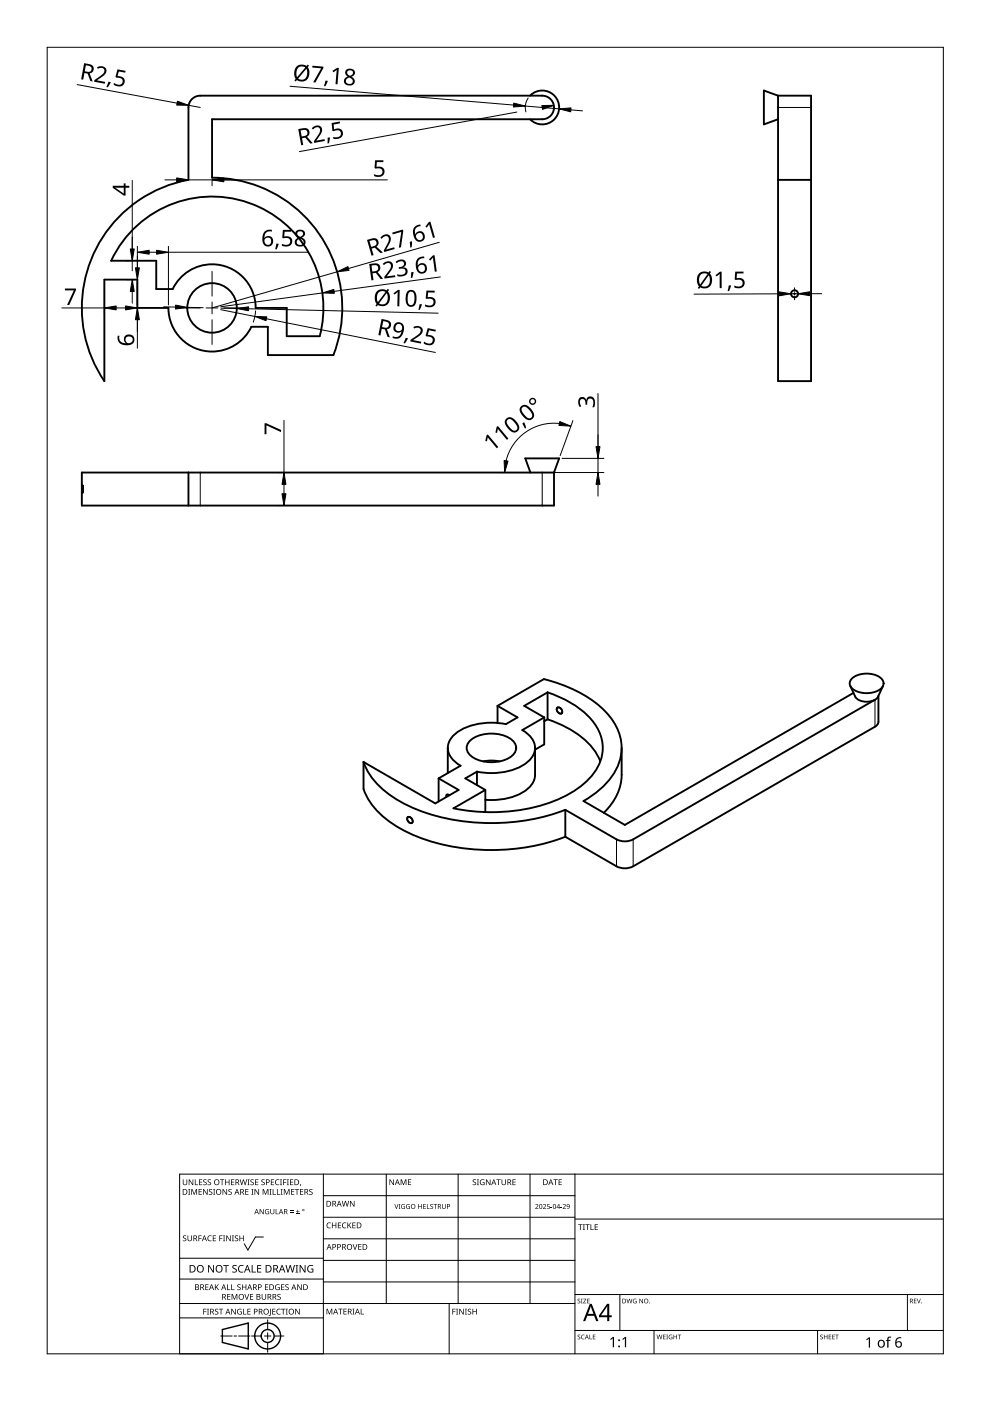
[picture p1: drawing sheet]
<svg xmlns="http://www.w3.org/2000/svg" width="210mm" height="297mm" viewBox="0 0 210 297" stroke-linecap="round" stroke-linejoin="round" font-family="sans-serif">
<path d="M10 10h190v277h-190z" fill="none" stroke="#000" stroke-width=".21"/>
<g fill="none" stroke="#000" stroke-width=".21">
<path d="M68.6 248.9v38.1h-30.5v-38.1h161.9M68.6 253.5h53.3M68.6 258.1h53.3M81.9 248.9v27.5M97.1 248.9v27.5M112.4 248.9v27.5M121.9 248.9v38.1M121.9 258.5h78.1M38.1 279.4h30.5M38.1 276.4h83.8M38.1 271.2h30.5M38.1 266.8h30.5"/>
<path d="M55.8 262.3h-1.6l-1.6 2.7-.8-1.3M56.7 279.8v2.1M68.6 262.7h53.3M68.6 267.2h53.3M68.6 271.8h53.3M95.2 276.4v10.6M121.9 274.5h78.1M131.4 274.5v7.6M192.4 274.5v7.6M46.8 283.3h2.4M49.6 283.3h.6M50.6 283.3h2.4"/>
<path d="M53.3 283.3h2.1M56.1 283.3h1.3M56.7 282.6v1.3M56.7 284.6v2.1M58.1 283.3h2.1M121.9 282.1h78.1M138.7 282.1v4.9M173.3 282.1v4.9"/>
</g>
<g fill="#000">
<path d="M38.8 250.1h.1v.7a.32 .32 0 0 0 .3 .4 .32 .32 0 0 0 .3-.4v-.7h.2v.7a.47 .47 0 0 1-.5 .5 .47 .47 0 0 1-.4-.5zM39.9 252.1h.4l-.1 .1v1l.1 .1h-.4l.1-.1v-1zM40 250.1h.2l.6 1v-1h.2v1.2h-.2l-.7-1 .1 1h-.2zM40.6 252.1h.2l.4 1 .4-1h.2v1.2h-.2v-1l-.4 1h-.1l-.4-1.1v1.1h-.1zM41.3 250.1h.2v1h.5v.2h-.7zM42.1 252.1h.7v.1h-.5v.4h.5v.1h-.5v.5h.5v.1h-.7zM42.2 250.1h.7v.1h-.5v.4h.4v.1h-.4v.4h.5v.2h-.7zM43.1 250.2l.5-.2 .2 .1v.1a.25 .25 0 0 0-.4-.1 .25 .25 0 0 0 0 .4 .4 .4 0 0 1 .4 .3 .4 .4 0 0 1-.2 .5 .4 .4 0 0 1-.5-.2 .27 .27 0 0 0 .5 .1 .27 .27 0 0 0-.1-.5l-.4-.2zM43.1 252.1h.1l.7 1v-1h.1v1.2h-.2l-.6-1v1h-.1zM44.1 250.2l.4-.2 .2 .1v.1a.25 .25 0 0 0-.4-.1 .25 .25 0 0 0 0 .4 .4 .4 0 0 1 .5 .3 .4 .4 0 0 1-.3 .5 .4 .4 0 0 1-.5-.2h.1a.27 .27 0 0 0 .4 .1 .27 .27 0 0 0-.1-.5l-.3-.2zM44.3 252.2l.5-.1 .2 .1v.1a.25 .25 0 0 0-.4-.1 .25 .25 0 0 0 0 .4 .4 .4 0 0 1 .4 .3 .4 .4 0 0 1-.2 .5 .4 .4 0 0 1-.5-.3l.1 .1a.27 .27 0 0 0 .4 0 .27 .27 0 0 0-.1-.4l-.4-.2zM45.2 252.1h.4l-.1 .1v1l.1 .1h-.4l.1-.1v-1z"/>
<path d="M46.6 250.1h.9v.1h-.3v1.1h-.2v-1.1h-.4zM47.2 252.1h.2l.6 1v-1h.2v1.2h-.2l-.7-1v1h-.1zM47.7 250.1h.2v.5h.6v-.5h.2v1.2h-.2v-.6h-.6v.6h-.2zM48.5 252.2l.4-.1 .2 .1v.1a.25 .25 0 0 0-.4-.1 .25 .25 0 0 0 0 .4 .4 .4 0 0 1 .5 .3 .4 .4 0 0 1-.3 .5 .4 .4 0 0 1-.5-.3l.1 .1a.27 .27 0 0 0 .4 0 .27 .27 0 0 0-.1-.4l-.3-.2zM49 250.1h.7v.1h-.6v.4h.5v.1h-.5v.4h.6v.2h-.7zM50.8 250.1h.2l.3 1 .2-1h.2l.3 1 .2-1h.2l-.3 1.2h-.2l-.3-1.1-.3 1.1h-.1zM52 252.1h.7v.1h-.5v.4h.4v.1h-.4v.5h.5v.1h-.7zM52.5 250.1h.4l-.1 .1v.9l.1 .2h-.4l.1-.2v-.9zM53.3 252.1h.4l-.1 .1v1l.1 .1h-.4l.1-.1v-1zM53.1 250.2l.5-.2 .2 .1v.1a.25 .25 0 0 0-.4-.1 .25 .25 0 0 0 0 .4 .4 .4 0 0 1 .4 .3 .4 .4 0 0 1-.2 .5 .4 .4 0 0 1-.5-.2h.1a.27 .27 0 0 0 .4 .1 .27 .27 0 0 0-.1-.5l-.4-.2zM54.1 250.1h.7v.1h-.6v.4h.5v.1h-.5v.4h.6v.2h-.7zM54 252.1h.1l.7 1v-1h.1v1.2h-.2l-.6-1v1h-.1z"/>
<path d="M55.1 256.3h.1l.6 .9v-.9h.1v1.1h-.1l-.6-.9v.9h-.1zM55.5 250.2l.4-.2 .2 .1v.1a.25 .25 0 0 0-.4-.1 .25 .25 0 0 0 0 .4 .4 .4 0 0 1 .4 .3 .4 .4 0 0 1-.2 .5 .4 .4 0 0 1-.5-.2h.1a.27 .27 0 0 0 .4 .1 .27 .27 0 0 0-.1-.5l-.4-.2zM55.7 252.1h.2l.4 1 .4-1h.2v1.2h-.1v-1l-.4 1h-.2l-.4-1.1v1.1h-.1zM56.3 256.5l.4-.2 .4 .1-.1 .1a.45 .45 0 0 0-.7 .3 .45 .45 0 0 0 .6 .5v-.3h-.2v-.1h.4v.5a.6 .6 0 0 1-.8-.1 .6 .6 0 0 1 0-.8zM57.1 252.1h.5l-.2 .1v1l.2 .1h-.5l.2-.1v-1zM57.8 252.1h.2v1.1h.5v.1h-.7zM57.4 250.1h.7v.1h-.5v.4h.5v.1h-.5v.4h.5v.2h-.7zM57.3 256.3h.2v.7a.28 .28 0 0 0 .2 .3 .28 .28 0 0 0 .3-.3v-.7h.2v.7a.42 .42 0 0 1-.5 .4 .42 .42 0 0 1-.4-.4zM58.4 256.3h.2v1h.5v.1h-.7zM58.7 252.1h.2v1.1h.5v.1h-.7zM58.5 250.2l.4-.2 .3 .1v.1a.49 .49 0 0 0-.7 .5 .49 .49 0 0 0 .7 .4 .57 .57 0 0 1-.8 0 .57 .57 0 0 1 0-.8zM59.4 250.1h.4l-.1 .1v.9l.1 .2h-.4l.1-.2v-.9z"/>
<path d="M59.5 252.1h.4l-.1 .1v1l.1 .1h-.4l.1-.1v-1zM60 250.1h.7v.1h-.5v.4h.5v.2h-.5v.5h-.2zM60.2 252.1h.2l.4 1 .4-1h.2v1.2h-.2l.1-1-.5 1h-.1l-.4-1.1v1.1h-.1zM60.8 250.1h.5l-.2 .1v.9l.2 .2h-.5l.2-.2v-.9zM61.5 257h.7v.1h-.7zM61.5 256.7h.7v.1h-.7zM61.5 250.1h.7v.1h-.6v.4h.5v.1h-.5v.4h.6v.2h-.7zM61.7 252.1h.7v.1h-.5v.4h.5v.1h-.5v.5h.5v.1h-.7zM62.8 257.3h.7v.1h-.7zM62.5 252.1h.9v.1h-.3v1.1h-.2v-1.1h-.4zM63.1 256.5l.1 .3h.3l-.3 .1v.4l-.1-.4h-.3l.3-.1zM63.7 251.1h.1l-.2 .4z"/>
<path d="M63.6 252.1h.7v.1h-.5v.4h.5v.1h-.5v.5h.5v.1h-.7zM65.6 252.2l.4-.1 .3 .1-.1 .1a.25 .25 0 0 0-.4-.1 .25 .25 0 0 0 0 .4 .4 .4 0 0 1 .5 .3 .4 .4 0 0 1-.3 .5 .4 .4 0 0 1-.5-.3l.1 .1a.27 .27 0 0 0 .5 0 .27 .27 0 0 0-.1-.4l-.4-.2zM69.4 259.3l.4-.1 .4 .1-.1 .1a.49 .49 0 0 0-.7 .4 .49 .49 0 0 0 .7 .4 .57 .57 0 0 1-.8 0 .57 .57 0 0 1 0-.8zM72.7 259.3l.4-.1 .3 .1v.1a.49 .49 0 0 0-.7 .4 .49 .49 0 0 0 .7 .4 .57 .57 0 0 1-.8 0 .57 .57 0 0 1 0-.8zM72.5 254.6h.1l.3 1 .3-1h.1l.3 1 .3-1h.1l-.3 1.2h-.2l-.3-1-.2 1h-.2zM74.2 254.6h.2l.6 1v-1h.2v1.2h-.2l-.7-1v1h-.1zM82.6 250h.2l.6 1v-1h.1v1.3h-.1l-.7-1.1v1.1h-.1zM83.6 255.3h.1l.3 .9 .3-.9h.2l-.4 1h-.1zM84.5 255.3h.4l-.1 .1v.8l.1 .1h-.4l.1-.1zM85 250h.2l.4 1 .3-1h.3v1.3h-.2v-1.1l-.4 1.1h-.1l-.4-1.1v1.1h-.1zM85.2 255.4l.7-.1-.1 .1a.42 .42 0 0 0-.6 .4 .42 .42 0 0 0 .6 .4v-.3l-.3-.1h.4v.5a.56 .56 0 0 1-.7-.1 .56 .56 0 0 1 0-.8zM86.2 255.4l.7-.1-.1 .1a.42 .42 0 0 0-.6 .4 .42 .42 0 0 0 .6 .4v-.3l-.2-.1h.3v.5a.56 .56 0 0 1-.7-.1 .56 .56 0 0 1 0-.8z"/>
<path d="M86.5 250h.7v.2h-.5v.4h.4v.1h-.4v.4h.5v.2h-.7zM88.7 255.3h.1v.4h.5v-.4h.1v1h-.1v-.5h-.5v.5h-.1zM89.7 255.3h.6v.1h-.5v.3h.5v.1h-.5v.4h.5v.1h-.6zM90.5 255.3h.1v.9h.5v.1h-.6zM91.3 255.4l.3-.1h.2v.1a.25 .25 0 0 0-.4 0 .25 .25 0 0 0 0 .3 .25 .25 0 0 0 .3 .1 .32 .32 0 0 1 0 .5 .32 .32 0 0 1-.5-.2 .25 .25 0 0 0 .4 .2 .25 .25 0 0 0 0-.4l-.4-.2zM91.9 255.3h.8v.1h-.3v.9h-.2v-.9h-.3zM93.7 255.3h.1v.6a.26 .26 0 0 0 .3 .3 .26 .26 0 0 0 .3-.3v-.6h.1v.6a.39 .39 0 0 1-.4 .4 .39 .39 0 0 1-.4-.4zM100.3 250.2l.4-.2 .2 .1v.1a.25 .25 0 0 0-.4-.1 .25 .25 0 0 0 0 .4 .4 .4 0 0 1 .5 .3 .4 .4 0 0 1-.3 .5 .4 .4 0 0 1-.5-.2h.1a.27 .27 0 0 0 .4 .1 .27 .27 0 0 0-.1-.5l-.3-.2zM101.1 250.1h.5l-.2 .1v.9l.2 .2h-.5l.2-.2v-.9zM101.9 250.2l.5-.2 .3 .1v.1a.5 .5 0 0 0-.8 .4 .5 .5 0 0 0 .7 .5v-.3h-.3v-.2h.4v.6a.66 .66 0 0 1-.8-.1 .66 .66 0 0 1 0-.9zM103 250.1h.2l.7 1-.1-1h.2v1.2h-.2l-.6-1v1h-.2zM105.3 250.1h.9v.1h-.4v1.1h-.2v-1.1h-.3z"/>
<path d="M106.3 250.1h.2v.7a.32 .32 0 0 0 .3 .4 .32 .32 0 0 0 .3-.4v-.7h.2v.7a.47 .47 0 0 1-.5 .5 .47 .47 0 0 1-.5-.5zM108.7 250.1h.6v.1h-.5v.4h.5v.1h-.5v.4h.5v.2h-.6zM113.5 255.4a.37 .37 0 0 1 .6 0 .37 .37 0 0 1-.2 .6l-.3 .2h.6v.1h-.7l.3-.4a.27 .27 0 0 0 .2-.3 .27 .27 0 0 0-.4-.1zM115.1 255.4a.37 .37 0 0 1 .6 0 .37 .37 0 0 1-.2 .6l-.2 .2h.5v.1h-.7l.3-.4a.27 .27 0 0 0 .3-.3 .27 .27 0 0 0-.5-.1zM116 255.3h.5v.1h-.4v.3a.34 .34 0 0 1 .5 .1 .34 .34 0 0 1-.2 .5 .34 .34 0 0 1-.4-.2 .29 .29 0 0 0 .4 .1 .29 .29 0 0 0 0-.4 .29 .29 0 0 0-.4 0zM116.7 255.9h.4v.1h-.4zM117.3 250h1v.2h-.4v1.1h-.2v-1.1h-.4zM118.8 255.9h.4v.1h-.4zM118.4 250h.7v.2h-.5v.4h.5v.1h-.5v.4h.5v.2h-.7zM119.3 255.4a.37 .37 0 0 1 .6 0 .37 .37 0 0 1-.2 .6l-.2 .2h.5v.1h-.7l.3-.4a.27 .27 0 0 0 .3-.3 .27 .27 0 0 0-.5-.1zM38.8 262.1l.5-.2 .2 .1v.1a.25 .25 0 0 0-.4-.1 .25 .25 0 0 0 0 .4 .4 .4 0 0 1 .4 .3 .4 .4 0 0 1-.2 .5 .4 .4 0 0 1-.5-.2 .27 .27 0 0 0 .5 .1 .27 .27 0 0 0-.1-.5l-.4-.2zM39.8 261.9h.1v.8a.32 .32 0 0 0 .3 .3 .32 .32 0 0 0 .3-.3v-.8h.2v.8a.47 .47 0 0 1-.5 .5 .47 .47 0 0 1-.4-.5z"/>
<path d="M42.1 261.9h.7v.2h-.6v.4h.5v.1h-.5v.6h-.1zM43.1 277.5h.7v.1h-.5v.5h.5v.1h-.5v.5h-.2zM43.5 272.3h.7v.1h-.5v.4h.5v.1h-.5v.5h.5v.1h-.7zM43.9 277.5h.4l-.1 .1v1l.1 .1h-.4l.1-.1v-1zM44.1 262.1l.5-.2 .3 .1-.1 .1a.49 .49 0 0 0-.7 .5 .49 .49 0 0 0 .8 .4 .57 .57 0 0 1-.8-.1 .57 .57 0 0 1 0-.8zM44.1 268.2h.3l.8 1.3v-1.3h.2v1.6h-.3l-.8-1.3v1.3h-.2zM45.1 261.9h.7v.2h-.5v.4h.5v.1h-.5v.4h.5v.2h-.7zM45.6 277.6l.4-.1h.3l-.1 .2a.25 .25 0 0 0-.4-.1 .25 .25 0 0 0 0 .4 .4 .4 0 0 1 .5 .3 .4 .4 0 0 1-.3 .4 .4 .4 0 0 1-.5-.2h.1a.27 .27 0 0 0 .5 .1 .27 .27 0 0 0-.1-.4l-.4-.2zM45.6 272.3h.1v.6l.6-.6h.1l-.5 .5 .5 .7h-.1l-.5-.6-.1 .6h-.1zM46.5 261.9h.7v.2h-.5v.4h.5v.1h-.5v.6h-.2zM46.4 277.5h.9v.1h-.4v1.1h-.1v-1.1h-.4zM47.3 261.9h.4l-.1 .2v.9l.1 .2h-.4l.1-.2v-.9z"/>
<path d="M47.3 268.2h1.2v.2h-.5v1.4h-.2v-1.4h-.5zM48.1 272.3h.2v1.1h.5v.1h-.7zM48.2 274.3h.6v.2h-.5v.4h.5v.1h-.5v.4h.5v.2h-.6zM48 261.9h.1l.7 1v-1h.1v1.3h-.2l-.6-1.1v1.1h-.1zM49 272.3h.2v1.1h.5v.1h-.7zM49.2 261.9h.4l-.1 .2v.9l.1 .2h-.4l.1-.2v-.9zM49.1 274.3h.2l.4 1 .4-1h.2v1.3h-.1v-1.1l-.4 1.1h-.2l-.4-1.1 .1 1.1h-.2zM49 277.5h.2l.7 1v-1h.1v1.2h-.2l-.6-1v1h-.2zM49.3 268.4l.3-.2 .6 .1-.2 .1a.33 .33 0 0 0-.5 .1 .33 .33 0 0 0 .4 .5 .49 .49 0 0 1 .3 .7 .49 .49 0 0 1-.8 .1l-.2-.1v-.1h.3a.35 .35 0 0 0 .5-.2 .35 .35 0 0 0-.4-.4l-.3-.2zM49.8 262.1l.4-.2 .3 .1-.1 .1a.25 .25 0 0 0-.3-.1 .25 .25 0 0 0 0 .4 .4 .4 0 0 1 .4 .3 .4 .4 0 0 1-.3 .5 .4 .4 0 0 1-.4-.2 .27 .27 0 0 0 .5 .1 .27 .27 0 0 0-.1-.5l-.4-.2zM50.4 277.6l.5-.1h.4l-.1 .2a.5 .5 0 0 0-.8 .3 .5 .5 0 0 0 .7 .6v-.4h-.2v-.1h.4v.6a.66 .66 0 0 1-.9-.2 .66 .66 0 0 1 0-.9zM50.4 272.4l.4-.1 .2 .1v.1a.25 .25 0 0 0-.4-.1 .25 .25 0 0 0 0 .4 .4 .4 0 0 1 .4 .3 .4 .4 0 0 1-.2 .5 .4 .4 0 0 1-.5-.3l.1 .1a.27 .27 0 0 0 .4 0 .27 .27 0 0 0-.1-.4l-.4-.2z"/>
<path d="M50.7 268.4l.5-.2 .5 .1-.1 .2a.63 .63 0 0 0-.9 .5 .63 .63 0 0 0 .9 .6v.2a.83 .83 0 0 1-1-.3 .83 .83 0 0 1 .1-1.1zM51.6 277.5h.1v1.1h.5v.1h-.6zM50.8 261.9h.1v.6h.6v-.6h.2v1.3h-.2v-.6h-.6v.6h-.1zM51.8 274.3h.2l.3 1.1 .4-1.1h.1l-.4 1.3h-.2zM51.3 272.3h.2v.5h.6v-.5h.1v1.2h-.1v-.5h-.6v.5h-.2zM52.5 277.5h.6v.1h-.5v.4h.5v.1h-.5v.5h.5v.1h-.6zM53.4 268.2h.2v1.4h.6v.2h-.8zM53 274.3h.7v.2h-.5v.4h.5v.1h-.5v.4h.5v.2h-.7zM54.5 268.2h.9v.2h-.7v.5h.7v.2h-.7v.5h.7v.2h-.9zM55.5 274.3h.1v.8a.32 .32 0 0 0 .4 .3 .32 .32 0 0 0 .3-.3v-.8h.1v.8a.47 .47 0 0 1-.5 .5 .47 .47 0 0 1-.4-.5zM56.2 272.3h.7v.1h-.6v.4h.5v.1h-.5v.5h.6v.1h-.7zM57.2 277.5h.2v1.3l-.1 .2h-.3v-.1l.2-.2z"/>
<path d="M57.7 277.5h.7v.1h-.5v.4h.5v.1h-.5v.5h.5v.1h-.7zM58.5 272.5l.5-.2 .3 .1-.1 .1a.5 .5 0 0 0-.7 .4 .5 .5 0 0 0 .7 .5v-.4h-.3v-.1h.4v.6a.66 .66 0 0 1-.9-.2 .66 .66 0 0 1 .1-.8zM58.8 277.6l.4-.1h.3v.2a.49 .49 0 0 0-.7 .4 .49 .49 0 0 0 .7 .4 .57 .57 0 0 1-.8 0 .57 .57 0 0 1 0-.8zM58.9 274.5l.4-.2 .2 .1v.1a.25 .25 0 0 0-.4-.1 .25 .25 0 0 0 0 .4 .4 .4 0 0 1 .4 .3 .4 .4 0 0 1-.2 .5 .4 .4 0 0 1-.5-.2h.1a.27 .27 0 0 0 .4 .1 .27 .27 0 0 0-.1-.5l-.4-.2zM59.6 277.5h.9v.1h-.4v1.1h-.1v-1.1h-.4zM59.6 272.3h.7v.1h-.5v.4h.5v.1h-.5v.5h.5v.1h-.7zM60.6 277.5h.4l-.1 .1v1l.1 .1h-.4l.1-.1v-1zM60.5 272.4l.5-.1 .2 .1v.1a.25 .25 0 0 0-.4-.1 .25 .25 0 0 0 0 .4 .4 .4 0 0 1 .4 .3 .4 .4 0 0 1-.2 .5 .4 .4 0 0 1-.5-.3l.1 .1a.27 .27 0 0 0 .4 0 .27 .27 0 0 0-.1-.4l-.4-.2zM60.5 268.2h.2l.4 1.4 .3-1.4h.2l.4 1.4 .3-1.4h.2l-.4 1.6h-.2l-.4-1.3-.3 1.3h-.2zM62.7 268.2h.5l-.2 .2v1.2l.2 .2h-.5l.1-.2v-1.2zM62.6 277.5h.2l.6 1v-1h.2v1.2h-.2l-.7-1v1h-.1zM63 272.3h.2l.6 1v-1h.2v1.2h-.2l-.7-1 .1 1h-.2z"/>
<path d="M63.5 268.2h.3l.8 1.3v-1.3h.2v1.6h-.2l-.9-1.3v1.3h-.2zM65.3 268.4l.8-.2 .3 .1-.1 .2a.65 .65 0 0 0-1 .5 .65 .65 0 0 0 .9 .6v-.5h-.3v-.1h.5v.7a.86 .86 0 0 1-1.1-.1 .86 .86 0 0 1 0-1.2zM69.2 277.5h.3l.3 1 .4-1h.3v1.2h-.2v-1.1l-.4 1.1h-.1l-.4-1.1v1.1h-.2zM70.4 259.2h.1v.5h.7v-.5h.1v1.2h-.1v-.6h-.7v.6h-.1zM71.7 277.5h.9v.1h-.3v1.1h-.2v-1.1h-.4zM71.6 259.2h.7v.1h-.5v.4h.5v.1h-.5v.5h.5v.1h-.7zM72.8 277.5h.7v.1h-.5v.4h.5v.1h-.5v.5h.5v.1h-.7zM73.7 259.2h.1v.6l.5-.6h.2l-.5 .5 .5 .7h-.1l-.5-.6-.1 .6h-.1zM74.8 263.8h.1l.4 1 .3-1h.2l-.4 1.2h-.2zM74.7 277.5h.5l-.2 .1v1l.2 .1h-.5l.2-.1v-1zM74.7 259.2h.7v.1h-.5v.4h.5v.1h-.5v.5h.5v.1h-.7zM76.5 277.5h.1v1.1h.6v.1h-.7z"/>
<path d="M75.9 263.8h.7v.1h-.5v.4h.5v.1h-.5v.4h.5v.2h-.7zM95.9 277.5h.7v.1h-.5v.4h.5v.2h-.5v.5h-.2zM96.7 277.5h.4l-.1 .1v1l.1 .1h-.4l.1-.1v-1zM97.4 277.5h.1l.7 1v-1h.1v1.2h-.1l-.7-1v1h-.1zM98.6 277.5h.4l-.1 .1v1l.1 .1h-.4l.1-.1v-1zM99.2 277.6l.5-.1h.2v.2a.25 .25 0 0 0-.4-.1 .25 .25 0 0 0 0 .4 .4 .4 0 0 1 .4 .3 .4 .4 0 0 1-.2 .4 .4 .4 0 0 1-.5-.2 .27 .27 0 0 0 .5 .1 .27 .27 0 0 0-.1-.4l-.4-.3zM100.2 277.5h.1v.5h.6v-.5h.2v1.2h-.2v-.6h-.6v.6h-.1zM122.5 275.4l.3-.1 .2 .2a.24 .24 0 0 0-.3-.1 .24 .24 0 0 0-.1 .4 .24 .24 0 0 0 .3 0 .31 .31 0 0 1 0 .5 .31 .31 0 0 1-.5-.1 .23 .23 0 0 0 .4 .1 .23 .23 0 0 0 0-.4l-.3-.2zM122.6 259.6h.9v.1h-.4v1.1h-.1v-1.1h-.4zM123.2 275.4h.3l-.1 .1 .1 .8h-.3l.1-.1zM123.6 259.6h.4l-.1 .1v1l.1 .1h-.4l.1-.1v-1zM123.7 275.4h.6l-.5 .8h.5v.1h-.7l.5-.8h-.4z"/>
<path d="M124.1 259.6h.9v.1h-.4v1.1h-.1v-1.1h-.4zM124.5 275.4h.5l-.4 .1v.3h.4l-.4 .1v.3l.4 .1h-.5zM125.2 259.6h.2v1h.5v.2h-.7zM126.1 259.6h.7v.1h-.6v.4h.5v.1h-.5v.4h.6v.2h-.7zM132.8 275.4h.2l.2 .8 .2-.8h.1l.2 .8 .2-.8h.2l-.3 .9h-.1l-.2-.8-.3 .8h-.1zM134.3 275.5l.4-.2 .3 .1-.1 .1a.4 .4 0 0 0-.6 .3 .4 .4 0 0 0 .6 .4v-.3l-.3-.1h.4v.5a.53 .53 0 0 1-.7-.1 .53 .53 0 0 1 0-.7zM135.6 275.4h.1l.5 .8v-.8h.1v.9h-.1l-.5-.8v.8h-.1zM193.8 275.3h.5l-.4 .2v.3h.4l-.4 .1v.3l.4 .1h-.5zM194.4 275.3h.1l.3 .9 .3-.9h.1l-.3 1h-.2zM122.5 283.1l.3-.1 .2 .1a.24 .24 0 0 0-.3 0 .24 .24 0 0 0-.1 .3 .24 .24 0 0 0 .3 .1 .31 .31 0 0 1 0 .5 .31 .31 0 0 1-.5-.2 .23 .23 0 0 0 .4 .1 .23 .23 0 0 0 0-.4l-.3-.2zM123.3 283.1l.4-.1h.2v.1a.39 .39 0 0 0-.6 .4 .39 .39 0 0 0 .6 .3 .46 .46 0 0 1-.7 0 .46 .46 0 0 1 .1-.7zM125 283h.1v.8l.4 .1h-.5z"/>
<path d="M125.7 283h.5l-.4 .1v.3h.4l-.4 .1v.3l.4 .1h-.5zM129.4 283.9l.6-.4h.2v2.1h-.3v-1.9l-.4 .4zM131.9 283.9l.6-.4h.3v2.1h-.3v-1.9l-.4 .4zM139.2 283h.1l.2 .8 .3-.8h.1l.2 .8 .2-.8h.1l-.2 .9h-.1l-.3-.8-.2 .8h-.1zM140.6 283h.5l-.4 .1v.3h.4l-.4 .1v.3l.4 .1h-.5zM141.3 283h.3l-.1 .1 .1 .8h-.3h.1zM141.9 283.1l.4-.1h.3l-.2 .1a.4 .4 0 0 0-.5 .4 .4 .4 0 0 0 .5 .3v-.3l-.2-.1h.4v.5a.53 .53 0 0 1-.7-.1 .53 .53 0 0 1 0-.7zM142.8 283h.1v.4h.5v-.4h.1v.9h-.1v-.4h-.5v.4h-.1zM143.7 283h.7l-.3 .1v.8h-.1v-.8zM173.9 283.1l.4-.1 .1 .1a.24 .24 0 0 0-.3 0 .24 .24 0 0 0-.1 .3 .24 .24 0 0 0 .4 .1 .31 .31 0 0 1-.1 .5 .31 .31 0 0 1-.4-.2 .23 .23 0 0 0 .3 .1 .23 .23 0 0 0 .1-.4l-.4-.2zM174.7 283h.1v.4h.5v-.4h.1v.9h-.1v-.4h-.5v.4h-.1zM175.7 283h.5l-.4 .1v.3h.4l-.4 .1v.3l.4 .1h-.5z"/>
<path d="M176.5 283h.5l-.4 .1v.3h.4l-.4 .1v.3l.4 .1h-.5zM177.1 283h.7l-.3 .1v.8h-.1v-.8zM183.7 284l.5-.5h.3v2.2h-.3v-1.9l-.4 .4zM188.2 283.5l.8-.1-.1 .2h-.4l-.1 .2v.3h.4v.2h-.4v1.4h-.3v-1.4h-.3l.3-.2z"/>
<path d="M38.8 252.1h.3a.61 .61 0 0 1 .6 .6 .61 .61 0 0 1-.6 .6h-.3zM38.9 252.2v1h.2a.48 .48 0 0 0 .5-.5 .48 .48 0 0 0-.5-.5z"/>
<path d="M45.3 250.7a.61 .61 0 0 1 1.2 0 .61 .61 0 0 1-1.2 0zM45.6 250.7a.45 .45 0 0 0 .9 0 .45 .45 0 0 0-.9 0z"/>
<path d="M45.7 252.7a.61 .61 0 0 1 1.2 0 .61 .61 0 0 1-1.2 0zM46 252.7a.45 .45 0 0 0 .9 0 .45 .45 0 0 0-.9 0z"/>
<path d="M49.9 250.1h.4a.35 .35 0 0 1 .4 .2 .35 .35 0 0 1-.2 .4l.3 .6h-.2l-.3-.5h-.2v.5h-.2zM50.1 250.2v.4h.2a.23 .23 0 0 0 .3-.2 .23 .23 0 0 0-.3-.2z"/>
<path d="M50.2 252.1h.1l.5 1.2h-.2l-.1-.4h-.5l-.2 .4h-.1zM50.2 252.3l-.2 .5h.4z"/>
<path d="M50.9 252.1h.4a.35 .35 0 0 1 .4 .2 .35 .35 0 0 1-.2 .5l.3 .5h-.2l-.3-.5h-.2v.5h-.2zM51.1 252.2v.5h.2a.23 .23 0 0 0 .3-.2 .23 .23 0 0 0-.3-.3z"/>
<path d="M54.4 256.3h.1l.4 1.1h-.1l-.2-.3h-.4l-.1 .3h-.2zM54.4 256.5l-.2 .5h.4z"/>
<path d="M56.4 250.1h.3a.41 .41 0 0 1 .5 .4 .41 .41 0 0 1-.6 .3v.5h-.2zM56.6 250.2v.5a.29 .29 0 0 0 .4-.3 .29 .29 0 0 0-.4-.2z"/>
<path d="M59.5 256.3h.2l.4 1.1h-.2l-.1-.3h-.4l-.2 .3h-.1zM59.6 256.5l-.2 .5h.4z"/>
<path d="M60.2 256.3h.3a.31 .31 0 0 1 .4 .3 .31 .31 0 0 1-.2 .3l.3 .5h-.2l-.2-.4h-.2v.4h-.2zM60.4 256.5v.4h.1a.21 .21 0 0 0 .3-.2 .21 .21 0 0 0-.3-.2z"/>
<path d="M62.4 250.1h.4a.61 .61 0 0 1 .6 .6 .61 .61 0 0 1-.6 .6h-.4zM62.6 250.2v.9h.2a.48 .48 0 0 0 .4-.4 .48 .48 0 0 0-.4-.5z"/>
<path d="M64.1 256.6a.24 .24 0 0 1 .4 0 .24 .24 0 0 1-.4 0zM64.2 256.6a.14 .14 0 0 0 .2 0 .14 .14 0 0 0-.2 0z"/>
<path d="M64.6 252.1h.3a.35 .35 0 0 1 .4 .2 .35 .35 0 0 1-.2 .5l.3 .5h-.2l-.2-.5h-.3v.5h-.1zM64.7 252.2v.5h.2a.23 .23 0 0 0 .3-.2 .23 .23 0 0 0-.3-.3z"/>
<path d="M69.2 254.6h.4a.61 .61 0 0 1 .6 .6 .61 .61 0 0 1-.6 .6h-.4zM69.4 254.7v1h.2a.48 .48 0 0 0 .4-.5 .48 .48 0 0 0-.4-.5z"/>
<path d="M70.5 254.6h.3a.35 .35 0 0 1 .4 .2 .35 .35 0 0 1-.2 .5l.3 .5h-.1l-.3-.5h-.3v.5h-.1zM70.6 254.7v.5h.2a.23 .23 0 0 0 .3-.2 .23 .23 0 0 0-.3-.3z"/>
<path d="M71.8 254.6h.2l.5 1.2h-.2l-.2-.4h-.4l-.2 .4h-.1zM71.9 254.8l-.2 .5h.4z"/>
<path d="M75.7 259.2h.3a.61 .61 0 0 1 .6 .6 .61 .61 0 0 1-.6 .6h-.3zM75.8 259.3v1h.2a.48 .48 0 0 0 .5-.5 .48 .48 0 0 0-.5-.5z"/>
<path d="M84.2 250h.1l.5 1.3h-.2l-.1-.4h-.5l-.1 .4h-.2zM84.2 250.2l-.1 .5h.3z"/>
<path d="M87 255.8a.55 .55 0 0 1 1.1 0 .55 .55 0 0 1-1.1 0zM87.3 255.8a.38 .38 0 0 0 .7 0 .38 .38 0 0 0-.7 0z"/>
<path d="M92.8 255.3h.3a.29 .29 0 0 1 .4 .2 .29 .29 0 0 1-.2 .3l.3 .5h-.2l-.2-.4h-.2v.4h-.2zM93 255.4v.4h.1a.2 .2 0 0 0 .3-.2 .2 .2 0 0 0-.3-.2z"/>
<path d="M94.8 255.3h.2a.34 .34 0 0 1 .4 .4 .34 .34 0 0 1-.5 .2v.4h-.1zM94.9 255.4v.4a.25 .25 0 0 0 .4-.2 .25 .25 0 0 0-.4-.2z"/>
<path d="M104.6 250h.2l.4 1.3h-.1l-.2-.4h-.4l-.2 .4h-.1zM104.7 250.2l-.2 .6h.4z"/>
<path d="M107.6 250.1h.3a.35 .35 0 0 1 .5 .2 .35 .35 0 0 1-.3 .4l.4 .6h-.2l-.3-.5h-.3v.5h-.1zM107.7 250.2v.4h.2a.23 .23 0 0 0 .3-.2 .23 .23 0 0 0-.3-.2z"/>
<path d="M114.4 255.3h.4l.1 .2 .1 .5-.2 .3h-.3l-.2-.2zM114.5 255.4v.1a.37 .37 0 0 0-.1 .5 .37 .37 0 0 0 .4 .2 .4 .4 0 0 0 .1-.5 .4 .4 0 0 0-.4-.3z"/>
<path d="M115.2 250h.3a.61 .61 0 0 1 .6 .7 .61 .61 0 0 1-.6 .6h-.3zM115.3 250.2v.9h.2a.48 .48 0 0 0 .5-.4 .48 .48 0 0 0-.5-.5z"/>
<path d="M116.7 250h.2l.4 1.3h-.1l-.2-.4h-.5l-.1 .4h-.2zM116.8 250.2l-.2 .5h.4z"/>
<path d="M117.3 255.3h.4l.2 .2v.5l-.2 .3h-.3l-.2-.2zM117.4 255.4v.1a.37 .37 0 0 0-.1 .5 .37 .37 0 0 0 .4 .2 .4 .4 0 0 0 .1-.5 .4 .4 0 0 0-.4-.3z"/>
<path d="M118.5 255.3h.1v.7h.2l-.2 .3h-.1v-.2h-.5zM118.5 255.4l-.4 .6h.4z"/>
<path d="M120.2 255.4a.49 .49 0 0 1 .6 .3 .49 .49 0 0 1-.4 .6l-.2-.1 .4-.1 .1-.3a.32 .32 0 0 1-.5 0 .32 .32 0 0 1 0-.4zM120.2 255.6a.25 .25 0 0 0 .5 0 .25 .25 0 0 0-.5 0z"/>
<path d="M41 261.9h.3a.35 .35 0 0 1 .5 .3 .35 .35 0 0 1-.3 .4l.4 .6h-.2l-.3-.5h-.2v.5h-.2zM41.2 262.1v.4h.1a.23 .23 0 0 0 .3-.2 .23 .23 0 0 0-.3-.2z"/>
<path d="M41.4 272.3h.3a.31 .31 0 0 1 .5 .2 .31 .31 0 0 1-.3 .4 .33 .33 0 0 1 .3 .4 .33 .33 0 0 1-.4 .2h-.4zM41.5 272.9v.5h.3a.23 .23 0 0 0 .2-.2 .23 .23 0 0 0-.2-.3zM41.5 272.4v.4h.2a.21 .21 0 0 0 .3-.2 .21 .21 0 0 0-.3-.2z"/>
<path d="M40.2 268.2h.5a.79 .79 0 0 1 .8 .8 .79 .79 0 0 1-.9 .8h-.4zM40.4 268.4v1.2h.2a.62 .62 0 0 0 .7-.6 .62 .62 0 0 0-.6-.6z"/>
<path d="M42.5 272.3h.3a.35 .35 0 0 1 .4 .2 .35 .35 0 0 1-.2 .5l.3 .5h-.1l-.3-.5h-.3v.5h-.1zM42.6 272.4v.5h.2a.23 .23 0 0 0 .3-.2 .23 .23 0 0 0-.3-.3z"/>
<path d="M41.9 268.4a.77 .77 0 0 1 1.2 .1 .77 .77 0 0 1-.2 1.1 .77 .77 0 0 1-1.1-.2v-.6zM42.1 268.5a.63 .63 0 0 0-.2 .8 .63 .63 0 0 0 .9 .3l.1-.2a.61 .61 0 0 0 0-.8 .61 .61 0 0 0-.8-.1z"/>
<path d="M43.3 261.9h.1l.5 1.3h-.2l-.1-.4h-.5l-.2 .4h-.1zM43.3 262.1l-.2 .5h.4z"/>
<path d="M44.6 277.5h.3a.35 .35 0 0 1 .4 .2 .35 .35 0 0 1-.2 .5l.3 .5h-.1l-.3-.5h-.3v.5h-.1zM44.7 277.6v.5h.2a.23 .23 0 0 0 .3-.3 .23 .23 0 0 0-.3-.2z"/>
<path d="M44.8 272.3h.1l.5 1.2h-.2l-.1-.4h-.5l-.1 .4h-.2zM44.8 272.5l-.1 .5h.3z"/>
<path d="M45.9 268.4a.77 .77 0 0 1 1.1 .1 .77 .77 0 0 1-.1 1.1 .77 .77 0 0 1-1.1-.2l-.1-.6zM46.1 268.5a.63 .63 0 0 0-.2 .8 .63 .63 0 0 0 .9 .3l.1-.2a.61 .61 0 0 0 0-.8 .61 .61 0 0 0-.8-.1z"/>
<path d="M47.1 274.3h.3a.35 .35 0 0 1 .5 .3 .35 .35 0 0 1-.3 .4l.4 .6h-.2l-.3-.5h-.2v.5h-.2zM47.3 274.5v.4h.1a.23 .23 0 0 0 .3-.2 .23 .23 0 0 0-.3-.2z"/>
<path d="M47.4 272.3h.1l.5 1.2h-.2l-.1-.4h-.5l-.2 .4h-.1zM47.4 272.5l-.2 .5h.4z"/>
<path d="M48.3 277.5h.1l.5 1.2h-.2l-.1-.4h-.5l-.2 .4h-.1zM48.3 277.6l-.2 .6h.4z"/>
<path d="M50.5 275a.61 .61 0 0 1 1.2 0 .61 .61 0 0 1-1.2 0zM50.8 275a.45 .45 0 0 0 .9 0 .45 .45 0 0 0-.9 0z"/>
<path d="M52.3 268.2h.2l.6 1.6h-.2l-.2-.5h-.6l-.2 .5h-.2zM52.4 268.4l-.2 .7h.5z"/>
<path d="M52.9 272.3h.1l.5 1.2h-.2l-.1-.4h-.5l-.1 .4h-.2zM52.9 272.5l-.2 .5h.4z"/>
<path d="M53.6 272.3h.4a.35 .35 0 0 1 .4 .2 .35 .35 0 0 1-.2 .5l.3 .5h-.2l-.3-.5h-.2v.5h-.2zM53.8 272.4v.5h.2a.23 .23 0 0 0 .3-.2 .23 .23 0 0 0-.3-.3z"/>
<path d="M54.4 274.3h.3a.31 .31 0 0 1 .5 .2 .31 .31 0 0 1-.2 .4 .33 .33 0 0 1 .2 .4 .33 .33 0 0 1-.4 .3h-.4zM54.5 275v.4h.3a.23 .23 0 0 0 .3-.2 .23 .23 0 0 0-.3-.2zM54.5 274.5v.4h.3a.21 .21 0 0 0 .2-.2 .21 .21 0 0 0-.3-.2z"/>
<path d="M53.8 277.5h.4a.41 .41 0 0 1 .4 .5 .41 .41 0 0 1-.6 .2v.5h-.2zM54 277.6v.5a.29 .29 0 0 0 .5-.2 .29 .29 0 0 0-.5-.3z"/>
<path d="M54.9 277.5h.3a.35 .35 0 0 1 .4 .2 .35 .35 0 0 1-.2 .5l.3 .5h-.1l-.3-.5h-.3v.5h-.1zM55 277.6v.5h.2a.23 .23 0 0 0 .3-.3 .23 .23 0 0 0-.3-.2z"/>
<path d="M54.7 272.3h.3a.41 .41 0 0 1 .5 .5 .41 .41 0 0 1-.6 .2v.5h-.2zM54.9 272.4v.5a.29 .29 0 0 0 .4-.2 .29 .29 0 0 0-.4-.3z"/>
<path d="M56.7 274.3h.4a.35 .35 0 0 1 .4 .3 .35 .35 0 0 1-.2 .4l.3 .6h-.2l-.3-.5h-.2v.5h-.2zM56.9 274.5v.4h.2a.23 .23 0 0 0 .3-.2 .23 .23 0 0 0-.3-.2z"/>
<path d="M55.8 278.1a.61 .61 0 0 1 1.2 0 .61 .61 0 0 1-1.2 0zM56 278.1a.45 .45 0 0 0 .9 0 .45 .45 0 0 0-.9 0z"/>
<path d="M56.3 268.2h.5a.79 .79 0 0 1 .8 .8 .79 .79 0 0 1-.8 .8h-.5zM56.5 268.4v1.2h.2a.62 .62 0 0 0 .7-.6 .62 .62 0 0 0-.6-.6z"/>
<path d="M57.8 274.3h.3a.35 .35 0 0 1 .5 .3 .35 .35 0 0 1-.3 .4l.4 .6h-.2l-.3-.5h-.2v.5h-.2zM58 274.5v.4h.1a.23 .23 0 0 0 .3-.2 .23 .23 0 0 0-.3-.2z"/>
<path d="M57.1 272.3h.4a.61 .61 0 0 1 .6 .6 .61 .61 0 0 1-.6 .6h-.4zM57.3 272.4v1h.1a.48 .48 0 0 0 .5-.5 .48 .48 0 0 0-.4-.5z"/>
<path d="M57.9 268.2h.5a.45 .45 0 0 1 .5 .3 .45 .45 0 0 1-.3 .6l.5 .7h-.3l-.4-.7h-.3v.7h-.2zM58.1 268.4v.6h.3a.3 .3 0 0 0 .3-.3 .3 .3 0 0 0-.3-.3z"/>
<path d="M59.7 268.2h.2l.6 1.6h-.2l-.2-.5h-.6l-.2 .5h-.2zM59.8 268.4l-.2 .7h.5z"/>
<path d="M61.1 278.1a.61 .61 0 0 1 1.2 0 .61 .61 0 0 1-1.2 0zM61.4 278.1a.45 .45 0 0 0 .9 0 .45 .45 0 0 0-.9 0z"/>
<path d="M62.2 272.3h.2l.4 1.2h-.1l-.2-.4h-.4l-.2 .4h-.1zM62.3 272.5l-.2 .5h.4z"/>
<path d="M64.3 272.3h.4a.61 .61 0 0 1 .6 .6 .61 .61 0 0 1-.7 .6h-.3zM64.5 272.4v1h.1a.48 .48 0 0 0 .5-.5 .48 .48 0 0 0-.4-.5z"/>
<path d="M69.7 263.8h.1l.5 1.2h-.1l-.2-.4h-.5l-.1 .4h-.2zM69.8 263.9l-.2 .6h.4z"/>
<path d="M70.5 263.8h.3a.41 .41 0 0 1 .5 .5 .41 .41 0 0 1-.7 .2v.5h-.1zM70.6 263.9v.5a.29 .29 0 0 0 .5-.3 .29 .29 0 0 0-.5-.2z"/>
<path d="M71.1 277.5h.1l.5 1.2h-.2l-.1-.4h-.5l-.1 .4h-.2zM71.2 277.6l-.2 .6h.4z"/>
<path d="M71.5 263.8h.3a.41 .41 0 0 1 .5 .5 .41 .41 0 0 1-.6 .2v.5h-.2zM71.7 263.9v.5a.29 .29 0 0 0 .4-.3 .29 .29 0 0 0-.4-.2z"/>
<path d="M72.5 263.8h.4a.35 .35 0 0 1 .4 .2 .35 .35 0 0 1-.2 .4l.3 .6h-.2l-.3-.5h-.2v.5h-.2zM72.7 263.9v.5h.2a.23 .23 0 0 0 .3-.3 .23 .23 0 0 0-.3-.2z"/>
<path d="M73.8 277.5h.3a.35 .35 0 0 1 .4 .2 .35 .35 0 0 1-.2 .4l.3 .6h-.1l-.3-.5h-.3v.5h-.1zM73.9 277.6v.5h.2a.23 .23 0 0 0 .3-.3 .23 .23 0 0 0-.3-.2z"/>
<path d="M73.4 264.4a.65 .65 0 0 1 1.3 0 .65 .65 0 0 1-1.3 0zM73.7 264.4a.45 .45 0 0 0 .9 0 .45 .45 0 0 0-.9 0z"/>
<path d="M75.7 277.5h.1l.5 1.2h-.1l-.2-.4h-.5l-.1 .4h-.2zM75.8 277.6l-.2 .6h.4z"/>
<path d="M76.9 263.8h.4a.61 .61 0 0 1 .6 .6 .61 .61 0 0 1-.7 .6h-.3zM77 263.9v1h.2a.48 .48 0 0 0 .5-.5 .48 .48 0 0 0-.5-.5z"/>
<path d="M128.7 276.4h.5v2.5h.5v.4h-.5v.8h-.5v-.8h-1.7v-.4zM128.7 276.9l-1.3 2h1.3z"/>
<path d="M132 275.4h.3a.49 .49 0 0 1 .4 .5 .49 .49 0 0 1-.5 .4h-.2zM132.1 275.5v.7h.3l.2-.2v-.4z"/>
<path d="M136.5 275.8a.49 .49 0 0 1 .9 0 .49 .49 0 0 1-.9 0zM136.7 275.8a.36 .36 0 0 0 .7 0 .36 .36 0 0 0-.7 0z"/>
<path d="M192.9 275.3h.3a.28 .28 0 0 1 .3 .2 .28 .28 0 0 1-.1 .4l.2 .4-.4-.4h-.2v.4h-.1zM193 275.5v.3h.2a.19 .19 0 0 0 .2-.2 .19 .19 0 0 0-.2-.1z"/>
<path d="M124.4 283l.5 .9-.3-.3h-.4l-.2 .3zM124.4 283.1l-.1 .4h.3z"/>
<path d="M125.1 276.4h.4l1.4 3.7h-.5l-.4-1.1h-1.5l-.4 1.1h-.5zM125.2 276.9l-.5 1.7h1.1z"/>
<path d="M186.3 284.3a.82 .82 0 0 1 1.2 0 .82 .82 0 0 1-.2 1.3 .82 .82 0 0 1-1.2-.5zM186.6 284.4a.6 .6 0 0 0-.2 .8 .6 .6 0 0 0 .8 .2l.1-.4a.53 .53 0 0 0-.1-.6 .53 .53 0 0 0-.6 0z"/>
<path d="M190.1 283.7l.4-.2a.38 .38 0 0 1 .6 .3 .74 .74 0 0 0-1 .8 .7 .7 0 0 1 1.1 .2 .7 .7 0 0 1-.5 1 .7 .7 0 0 1-.9-.6v-.9zM190 285a.5 .5 0 0 0 1 0 .5 .5 0 0 0-1 0z"/>
<circle cx="137.7" cy="276.3" r=".09"/>
<circle cx="195.4" cy="276.3" r=".09"/>
<circle cx="131.3" cy="285.5" r=".2"/>
<circle cx="131.3" cy="284.2" r=".2"/>
</g>
<g fill="none" stroke="#000" stroke-width=".3">
<path d="M47.1 281.9l5.5-1.4v5.5l-5.5-1.4z"/>
<circle cx="56.8" cy="283.3" r="1.37"/>
<circle cx="56.8" cy="283.3" r="2.74"/>
</g>
<g fill="none" stroke="#000" stroke-width=".4">
<path d="M40.5 21.2a2.5 2.5 0 0 1 2-.9h72.5a2.5 2.5 0 0 1 2.5 2.5 2.5 2.5 0 0 1-2.5 2.5h-70v12.4a27.6 27.6 0 0 1 25.7 37.6h-13.9v-6h-3.5a9.3 9.3 0 0 1-10.4 5 9.3 9.3 0 0 1-7.2-9h-6.6v-6h-7v21.5a27.6 27.6 0 0 1 17.9-42.7v-15.3v-.6zM112.4 20.3a3.6 3.6 0 0 1 5.1-.1 3.6 3.6 0 0 1 0 5.1 3.6 3.6 0 0 1-5.1 0M165 20.3h7v60.5h-7zM165 20.3l-3-1.1v7.2l3-1.1M165 38.1h7M27.8 49a23.6 23.6 0 0 1 28.6-4.3 23.6 23.6 0 0 1 11.4 26.6h-7v-6h-6.6a9.2 9.2 0 0 0-7.2-9 9.2 9.2 0 0 0-10.4 5h-3.5v-6h-9.5a23.6 23.6 0 0 1 4.2-6.3zM17.4 100.2h100.1v7h-100.1zM17.5 104.4h.1M17.5 103v1.4M17.5 102.9v1.5M17.5 102.9v.1M40 100.2v7"/>
<path d="M112.5 100.2l-1.1-3h7.2l-1.1 3M94.9 158.6v5.3M99.7 157a7.6 7.6 0 0 1 9 0 2.09 2.09 0 0 1-.5 3.5 7.8 7.8 0 0 1-8.5-.4 1.99 1.99 0 0 1 0-3.1zM105.5 149.7l4.2 2.4-2.4 1.4a14.6 14.6 0 0 0-10.1 1.6 3.9 3.9 0 0 0-2 4.7 5.3 5.3 0 0 0 2.5 2.5l-4.7 2.7M105.5 149.7v3.6M113.4 158.6v5.7a4.9 4.9 0 0 1-3.1 4 14.6 14.6 0 0 1-7.4 1.3M115.4 152.1l-4.7 2.7a4.1 4.1 0 0 1 2.4 5.3 9.3 9.3 0 0 1-7.5 3.8h-2.4l-2.1-.3M115.4 152.1v5.7l-2 1.1M116.1 152.5l-.7 .4M116.1 146.8l-5 2.9 4.3 2.4M116.1 146.8v5.7M116.1 146.8a18.4 18.4 0 0 1 10.7 7.7 8.8 8.8 0 0 1-2.2 10.9 27.4 27.4 0 0 1-16.2 6.6 40.2 40.2 0 0 1-12.3-.6l6.8-3.9"/>
<path d="M116.1 152.5a19.2 19.2 0 0 1 10.3 7.1l.9 1.8M118.2 150.1a.75 .75 0 0 1 .8 .3 .75 .75 0 0 1-.1 .9 .88 .88 0 0 1-.7-1.2zM131.8 158.6v5.7a11.4 11.4 0 0 1-3.8 8M180.3 145.4l1 2.3a3.4 3.4 0 0 0 4.2 .7M180.5 144a5.1 5.1 0 0 1 6.5 0 1.59 1.59 0 0 1-1 2.5 5.2 5.2 0 0 1-5.5-.7 1.32 1.32 0 0 1 0-1.8zM181 146.9l-48.5 28-8.8-5.1a15.2 15.2 0 0 0 7.9-9.1 11 11 0 0 0-4.3-10.8 28.9 28.9 0 0 0-12-5.9l-9.8 5.7M185.5 148.4l-51.3 29.6a3.9 3.9 0 0 1-3.5 0l-10.8-6.3M186.2 147.5v5.6a1.25 1.25 0 0 1-.7 1l-51.3 29.6a3.9 3.9 0 0 1-3.5 0l-10.8-6.3M187.2 145.4l-1 2.3-.7 .7M77.1 161.6a16.2 16.2 0 0 0 7.9 8.4 42.9 42.9 0 0 0 25.6 4.1 39.9 39.9 0 0 0 9.3-2.4M77.1 161.6v5.7a16.2 16.2 0 0 0 7.9 8.5 42.9 42.9 0 0 0 25.6 4 39.9 39.9 0 0 0 9.3-2.4M77.1 161.6l15.2 8.7 4.9-2.8-4.2-2.5"/>
<path d="M86.5 173.3a.79 .79 0 0 1 .8 .3 .79 .79 0 0 1 0 .9 .86 .86 0 0 1-.8-1.2zM87.3 174.5h.1M93 165v4.9M95.3 168.6l-.6-.1-.1 .5M101.1 163.6l-2.4 1.4 4.2 2.5M101.1 163.6v2.9M102.9 167.5v4.7M105.9 161.4a8.9 8.9 0 0 0-3.5 0M119.9 171.7v5.7"/>
<circle cx="45" cy="65.3" r="5.3"/>
<circle cx="168.5" cy="62.3" r=".75"/>
</g>
<path d="M165 22.8h7M42.5 100.2v7M115 100.2v7M185.5 148.4v5.7M130.7 178v5.7M134.2 178v5.7" fill="none" stroke="#000" stroke-width=".21"/>
<path d="M45 57.5v5.3M37.2 65.3h5.3M43.7 65.3h2.5M45 64v2.5M45 67.8v5.2M47.5 65.3h5.2M167.2 62.3h.7M168.2 62.3h.5M168.5 61v.8M168.5 62v.5M168.5 62.8v.8M169 62.3h.7" fill="none" stroke="#000" stroke-width=".21"/>
<g fill="none" stroke="#000" stroke-width=".21">
<path d="M16.4 17.9l21.1 4M61.5 18.3l47.4 4M28 38.3v19.1M35 38.1h2.5M40 36.9v.6M40 38.1h42.1M40 22.3l2.5 .5M45 38.3v1.1M109.6 23.8l-46.1 8.3M111.4 22.5l7.1 .6M112 20.8l-.6 1.4 .1 1.5M117.4 22.3l-.6 .1"/>
<path d="M121 23.3l2.5 .2M22.1 59.9v6.6M26.8 59.3h.6M26.8 55.3h.6M27.9 59.3h.6M29.1 52.2v21.6M31.6 53.5h1.6M35.7 52.2v12.5M35.7 53.5h29.7M71.5 57.6l-26.5 7.7M93.1 51.4l-19.2 5.5M93.4 58.7l-22.6 3.1"/>
<path d="M13.1 65.3h9M24.6 65.3h2M27.9 65.3h.6M28 61.8v2.5M34.7 65l2.5 .1M39.7 65.2h3.4M46.8 65.7l7.2 1.4M46.8 65.3l3.4 .1M52.7 65.5l40.2 .9M54.2 65.9l-.5 2.4M56.5 67.6l35.8 7.1M68.4 62.1l-21.6 2.9"/>
<path d="M165.2 62.3l-18.1 .1M169.2 62.3h-1.5M174.2 62.3h-2.5M60.2 89.1v11.1M118.6 89.8a10.5 10.5 0 0 0-11.3 7.9M119.2 97.2h8.8M121.5 89.2l-2.7 7.4M126.8 83.4v16.8M59 100.2h.6M59 107.2h.6M60.2 102.7v2M105.7 100.2h8.6"/>
<path d="M115.6 100.2h12.4M126.8 102.7v2.5"/>
</g>
<g fill="#000">
<path d="M20.6 14.3a1.16 1.16 0 0 1 1.4-.2 1.16 1.16 0 0 1 .5 1.3l-.4 .6-1.5 1 1.7 .4-.1 .3-2.2-.4v-.3l1.3-.9a.98 .98 0 0 0 .6-1.6l-.5-.1-.7 .2zM23 17.3l.5 .2-.6 1h-.3zM24.9 14.7l1.7 .3v.4l-1.4-.2-.3 .9a1.17 1.17 0 0 1 1.5 1.3 1.17 1.17 0 0 1-1.7 .8l-.6-.2 .1-.4a1.03 1.03 0 0 0 1.8-.2 .93 .93 0 0 0-1.3-.9l-.2-.2zM66.2 13.9l2.4 .2-.1 .4-1.6 3-.5-.1 1.7-2.9-1.9-.2zM69 17.1l.5 .1-.5 1.1h-.3zM70.5 15l1-.6h.3l-.2 3.5-.5-.1 .3-3-.7 .5zM66.3 27a1.14 1.14 0 0 1 1.7-.2 1.14 1.14 0 0 1-.1 1.8l-.8 1.2 1.7-.3 .1 .4-2.3 .4-.1-.4 .9-1.2a.98 .98 0 0 0 0-1.7h-.5l-.5 .5-.3-.3zM69.5 29.2h.5l-.2 1.2h-.4zM70.3 26.1l1.7-.3 .1 .4-1.4 .2 .1 1a1.17 1.17 0 0 1 1.9 .6 1.17 1.17 0 0 1-1.4 1.5l-.6-.1-.1-.4a1.03 1.03 0 0 0 1.7-.8 .93 .93 0 0 0-1.6-.4l-.2-.1zM79.5 34h1.8v.4h-1.4l-.1 1a1.17 1.17 0 0 1 1.7 .9 1.17 1.17 0 0 1-1.6 1.2l-.6-.2v-.4a1.03 1.03 0 0 0 1.8-.5 .93 .93 0 0 0-1.5-.6l-.2-.2zM58.6 51.7h.5l-.4 1.2h-.4zM60 48.7h1.7v.4h-1.4v1a1.17 1.17 0 0 1 1.7 1 1.17 1.17 0 0 1-1.6 1.2l-.6-.2v-.4a1.03 1.03 0 0 0 1 .3 1.03 1.03 0 0 0 .7-.8 .93 .93 0 0 0-1.4-.7l-.3-.1z"/>
<path d="M80.8 50.2a1.14 1.14 0 0 1 1.7-.3 1.14 1.14 0 0 1 .1 1.7l-.7 1.3 1.7-.5 .1 .4-2.2 .6-.1-.3 .7-1.4a.98 .98 0 0 0-.2-1.6l-.4 .1-.6 .4-.3-.2zM81.1 56a1.16 1.16 0 0 1 1.3-.6 1.16 1.16 0 0 1 .9 1l-.2 .7-1.1 1.5 1.8-.2v.3l-2.3 .4v-.4l.9-1.2a.98 .98 0 0 0 .1-1.7h-.5l-.6 .4zM83.2 49.3l2.2-.6 .1 .3-.5 3.4-.4 .1 .5-3.3-1.8 .5zM83.9 55.5a1.25 1.25 0 0 1 1.1-.5 1.25 1.25 0 0 1 1.1 .7 .85 .85 0 0 1-.6 1 .93 .93 0 0 1 1 .9 .93 .93 0 0 1-1 .9h-1.2l-.1-.4a1.24 1.24 0 0 0 1.8-.5 .71 .71 0 0 0-1.1-.6h-.3l-.1-.3a.81 .81 0 0 0 .9-.2 .81 .81 0 0 0 .2-.9 1.02 1.02 0 0 0-1.5 .2zM86.9 51.3l.5-.1-.1 1.2-.3 .1zM87.2 57.7h.5l-.3 1.2h-.3zM90.9 47.1l.3-.1 1 3.3-.4 .1-.8-2.9-.5 .8-.3-.3zM91.8 54.1h.3l.5 3.5h-.4l-.4-3-.6 .7-.3-.3zM155.9 57.6h1.7v.4h-1.3l-.1 1a1.17 1.17 0 0 1 1.7 .9 1.17 1.17 0 0 1-1.6 1.2l-.6-.2v-.4a1.03 1.03 0 0 0 1.7-.5 .93 .93 0 0 0-1.4-.6l-.2-.2zM13.8 61.2h2.3v.3l-1.4 3.2h-.5l1.4-3.1h-1.8zM83.4 62.2l1-.7h.3v3.5l-.5-.1 .1-3-.7 .6zM86 71.6l.5 .2-.6 1-.4-.1z"/>
<path d="M87.6 69.3a1.16 1.16 0 0 1 1.4-.1 1.16 1.16 0 0 1 .6 1.3l-.5 .6-1.5 1 1.7 .4-.1 .3-2.2-.4 .1-.4 1.3-.8a.98 .98 0 0 0 .5-1.6l-.4-.1-.7 .2zM89 64.5l.5 .1-.5 1.1h-.3zM90.4 61.6h1.8v.4h-1.4l-.1 1a1.17 1.17 0 0 1 1.7 1 1.17 1.17 0 0 1-1.6 1.1l-.7-.2v-.4a1.03 1.03 0 0 0 1.1 .3 1.03 1.03 0 0 0 .7-.7 .93 .93 0 0 0-1.4-.7l-.2-.2zM90.7 69.6l1.7 .3-.1 .4-1.3-.3-.3 1a1.17 1.17 0 0 1 1.5 1.3 1.17 1.17 0 0 1-1.8 .8l-.6-.3 .1-.4a1.03 1.03 0 0 0 1.8-.2 .93 .93 0 0 0-1.3-.9l-.2-.1zM151.7 58.3l.9-.7h.4v3.5h-.4v-3l-.7 .5zM154.5 60.5l.5 .1-.4 1.1h-.3zM56.1 89.7h.3l3.2 1.4v.5l-3.1-1.4v1.9h-.4zM103.1 92.3l.3-.2 2.3 2.7-.4 .2-1.9-2.3-.2 .9-.3-.1zM105.3 90.5l.3-.2 2.2 2.7-.3 .3-2-2.4-.1 .9-.4-.1zM110.7 89.8l.4-.3 .5 1.2-.3 .2zM122.8 84.4a.85 .85 0 0 1 .9-.2 .85 .85 0 0 1 .6 .7 .93 .93 0 0 1 1-.9 .93 .93 0 0 1 .8 1.1l-.1 1.2h-.4a1.24 1.24 0 0 0-.3-1.8 .71 .71 0 0 0-.8 1v.3h-.4a.81 .81 0 0 0 0-.9 .81 .81 0 0 0-.8-.3 1.02 1.02 0 0 0-.1 1.5l-.3 .2a1.65 1.65 0 0 1-.1-1.9z"/>
<path d="M17.8 13.4l1 .2a1 1 0 0 1 1.1 .9 1 1 0 0 1-.9 1.1l.7 1.7-.6-.1-.5-1.6-.7-.1-.3 1.4-.4-.1zM18.2 13.8l-.2 1.3 .5 .1a.67 .67 0 0 0 .9-.5 .67 .67 0 0 0-.7-.8z"/>
<path d="M62.9 14.1l.5-.3a1.92 1.92 0 0 1 1.6 .2l.2-.3 .3 .2-.3 .3a1.81 1.81 0 0 1 .1 2.3 1.81 1.81 0 0 1-2.2 .6l-.1-.1-.3 .3-.3-.2 .3-.4a2.31 2.31 0 0 1 .2-2.6zM65 14.6l-1.8 2.1a1.23 1.23 0 0 0 1.5 0 1.23 1.23 0 0 0 .4-1.4zM63.2 14.4a2.07 2.07 0 0 0-.2 2l1.7-2.1-.7-.2z"/>
<path d="M73.4 14.8a1.03 1.03 0 0 1 1.3-.2 1.03 1.03 0 0 1 .4 1.2l-.6 .5a1 1 0 0 1 .6 1.3 1 1 0 0 1-1.4 .5 .94 .94 0 0 1-.8-.9 .94 .94 0 0 1 .8-1l-.1-.1a.88 .88 0 0 1-.2-1.3zM73.3 17.2a.7 .7 0 0 0 1.4 0 .7 .7 0 0 0-1.4 0zM73.6 15.5a.6 .6 0 0 0 1.2 0 .6 .6 0 0 0-1.2 0z"/>
<path d="M23.9 39.4h2.3v-.5h.4v.5h.8v.4h-.8v1.7h-.3l-2.4-1.7zM24.4 39.8l1.8 1.3v-1.3z"/>
<path d="M63.2 27.4l1-.2a1 1 0 0 1 1.3 .4 1 1 0 0 1-.4 1.4l1.2 1.4h-.5l-1.1-1.2-.7 .1 .3 1.4-.4 .1zM63.7 27.7l.3 1.2 .5-.1a.67 .67 0 0 0 .7-.8 .67 .67 0 0 0-1-.4z"/>
<path d="M56.1 49.1l.6-.3 .5-.1h.4v.4a1.18 1.18 0 0 0-1.5 1.4 1.08 1.08 0 0 1 1.6-.1 1.08 1.08 0 0 1-.1 1.6 1.22 1.22 0 0 1-1.4 .1 1.22 1.22 0 0 1-.6-1.4l.1-.9zM56 51.2a.76 .76 0 0 0 1.5 0 .76 .76 0 0 0-1.5 0z"/>
<path d="M62.8 49a1.03 1.03 0 0 1 1.2-.3 1.03 1.03 0 0 1 .6 1.2l-.6 .5a1 1 0 0 1 .7 1.3 1 1 0 0 1-1.3 .6 .94 .94 0 0 1-.9-.9 .94 .94 0 0 1 .7-1l-.1-.1a.88 .88 0 0 1-.3-1.3zM62.9 51.3a.7 .7 0 0 0 1.4 0 .7 .7 0 0 0-1.4 0zM63.1 49.6a.58 .58 0 0 0 1.1 0 .58 .58 0 0 0-1.1 0z"/>
<path d="M77.8 50.9l.9-.3a1 1 0 0 1 1.4 .3 1 1 0 0 1-.3 1.4l1.4 1.2-.5 .2-1.2-1.2-.7 .2 .4 1.4-.4 .1zM78.3 51.1l.4 1.2 .5-.1a.67 .67 0 0 0 .6-.9 .67 .67 0 0 0-1-.3z"/>
<path d="M78.3 56l.9-.1a1 1 0 0 1 1.3 .5 1 1 0 0 1-.4 1.3l1.1 1.4-.5 .1-1-1.3h-.7l.2 1.5h-.4zM78.8 56.3l.1 1.3 .6-.1a.67 .67 0 0 0 .7-.8 .67 .67 0 0 0-.9-.5z"/>
<path d="M87.9 48.1l1.1-.5 .2 .3a1.18 1.18 0 0 0-1.1 1.8 1.08 1.08 0 0 1 1.5-.6 1.08 1.08 0 0 1 .4 1.6 1.22 1.22 0 0 1-1.4 .5 1.22 1.22 0 0 1-.9-1.1l-.1-1.1zM88.2 50.2a.76 .76 0 0 0 1.5 0 .76 .76 0 0 0-1.5 0z"/>
<path d="M88.6 54.8l.5-.3 .6-.1h.2l.1 .4a1.18 1.18 0 0 0-1.4 1.5 1.08 1.08 0 0 1 1.6-.3 1.08 1.08 0 0 1 .1 1.6 1.22 1.22 0 0 1-1.4 .3 1.22 1.22 0 0 1-.7-1.2v-1.1zM88.6 56.9a.76 .76 0 0 0 1.5 0 .76 .76 0 0 0-1.5 0z"/>
<path d="M148.3 57.9l.4-.2a1.92 1.92 0 0 1 1.5 .1l.3-.3 .3 .2-.3 .3a1.81 1.81 0 0 1 .3 2.3 1.81 1.81 0 0 1-2.1 .7l-.2-.1-.3 .4-.3-.2 .3-.4a2.26 2.26 0 0 1 .1-2.8zM150.3 58.4l-1.6 2.2a1.23 1.23 0 0 0 1.5-.1 1.23 1.23 0 0 0 .3-1.4zM148.6 58.2a1.93 1.93 0 0 0-.1 2.1l1.5-2.2-.8-.1z"/>
<path d="M25 71.2h.3a1.18 1.18 0 0 0 1.4 1.5 1.08 1.08 0 0 1-.1-1.6 1.08 1.08 0 0 1 1.6 .1 1.22 1.22 0 0 1 .1 1.5 1.22 1.22 0 0 1-1.3 .5 1.63 1.63 0 0 1-2-2zM26.6 72a.76 .76 0 0 0 1.5 0 .76 .76 0 0 0-1.5 0z"/>
<path d="M80.9 67.6l.9 .2a1 1 0 0 1 1.1 .9 1 1 0 0 1-.9 1.1l.7 1.7-.5-.1-.6-1.6-.7-.1-.2 1.4-.5-.1zM81.3 68.1l-.3 1.2 .5 .2a.67 .67 0 0 0 .9-.5 .67 .67 0 0 0-.7-.8z"/>
<path d="M79.9 61.8l.5-.4a1.93 1.93 0 0 1 1.6 .2l.2-.3 .3 .2-.3 .3a1.81 1.81 0 0 1 .3 2.3 1.81 1.81 0 0 1-2.2 .7l-.2-.1-.2 .3-.3-.2 .3-.4a2.31 2.31 0 0 1 0-2.6zM82 62.2l-1.6 2.1a1.23 1.23 0 0 0 1.4 0 1.23 1.23 0 0 0 .4-1.4zM80.3 62a1.93 1.93 0 0 0-.2 2.1l1.6-2.2-.7-.2z"/>
<path d="M83.7 68.6a1.21 1.21 0 0 1 1.6 0 1.21 1.21 0 0 1 .3 1.5 1.64 1.64 0 0 1-2.4 1.5l.1-.3a1.16 1.16 0 0 0 1.2 0 1.16 1.16 0 0 0 .6-1 1.07 1.07 0 0 1-1.5-.2 1.07 1.07 0 0 1 .1-1.5zM83.8 69.4a.76 .76 0 0 0 1.5 0 .76 .76 0 0 0-1.5 0z"/>
<path d="M86.4 61.8a1.15 1.15 0 0 1 1.4-.2 1.15 1.15 0 0 1 .5 1.3 1.69 1.69 0 0 1-1 2.2 1.27 1.27 0 0 1-1.3-1.6l.1-1.1zM86.7 62a2.16 2.16 0 0 0 .2 2.7 .82 .82 0 0 0 1-1.1 1.35 1.35 0 0 0-.7-1.8z"/>
<path d="M107.3 88.8a1.35 1.35 0 0 1 2.2 .5 1.36 1.36 0 0 1 .1 2.2 1.57 1.57 0 0 1-2.1-.9l-.5-1zM107.6 89a1.34 1.34 0 0 0 .6 1.8l.3 .2a.69 .69 0 0 0 1 .2 .69 .69 0 0 0 0-1.1 1.9 1.9 0 0 0-1.7-1.2z"/>
<path d="M112.2 85.1a.75 .75 0 0 1 1.5 0 .75 .75 0 0 1-1.5 0zM112.5 85.1a.46 .46 0 0 0 .9 0 .46 .46 0 0 0-.9 0z"/>
<path d="M110.5 86.2a1.35 1.35 0 0 1 2.1 .5 1.36 1.36 0 0 1 .2 2.2 1.57 1.57 0 0 1-2.1-.9l-.5-1zM110.8 86.4a1.34 1.34 0 0 0 .6 1.8l.2 .2a.69 .69 0 0 0 1 .2 .69 .69 0 0 0 0-1.1 1.91 1.91 0 0 0-1.7-1.2z"/>
</g>
<g fill="#000" stroke="#000" stroke-width=".21">
<path d="M37.5 37.7l2.5 .4-2.5 .5zM37.6 21.5l2.4 .8h-2.5zM45 38.1l2.5-.4v.9zM108.9 21.9l2.5 .6-2.5 .2zM114.9 22.4l2.5-.1-2.4 .9zM118.5 23.1l2.6-.2-.1 .8zM27.6 52.8h.9l-.5 2.5zM28.7 56.8h.8l-.4 2.5zM29.1 53.5l2.5-.4v.8zM33.2 53.1l2.5 .4-2.5 .4zM71.5 57.6l2.3-1.1 .2 .8zM22.1 65.3l2.5-.4v.8z"/>
<path d="M26.6 64.9l2.5 .4-2.5 .4zM28 59.3l.5 2.5h-.9zM29.1 65.3l.4 2.5h-.8zM37.2 64.7l2.5 .5-2.5 .3zM50.2 65.4l2.5-.4v.9zM54 67.1l2.6 .1-.2 .8zM68.4 62.1l2.4-.7 .1 .8zM165.2 61.9l2.5 .4-2.5 .4zM169.2 62.3l2.5-.4v.8zM106.9 97.7l.8 .1-.7 2.4zM118.7 89.4l2.3 1-2.5-.2zM126.4 94.7h.8l-.4 2.5z"/>
<path d="M60.2 100.2l.4 2.5h-.8zM59.8 104.7h.8l-.4 2.5zM126.8 100.2l.4 2.5h-.8z"/>
</g>
</svg>
